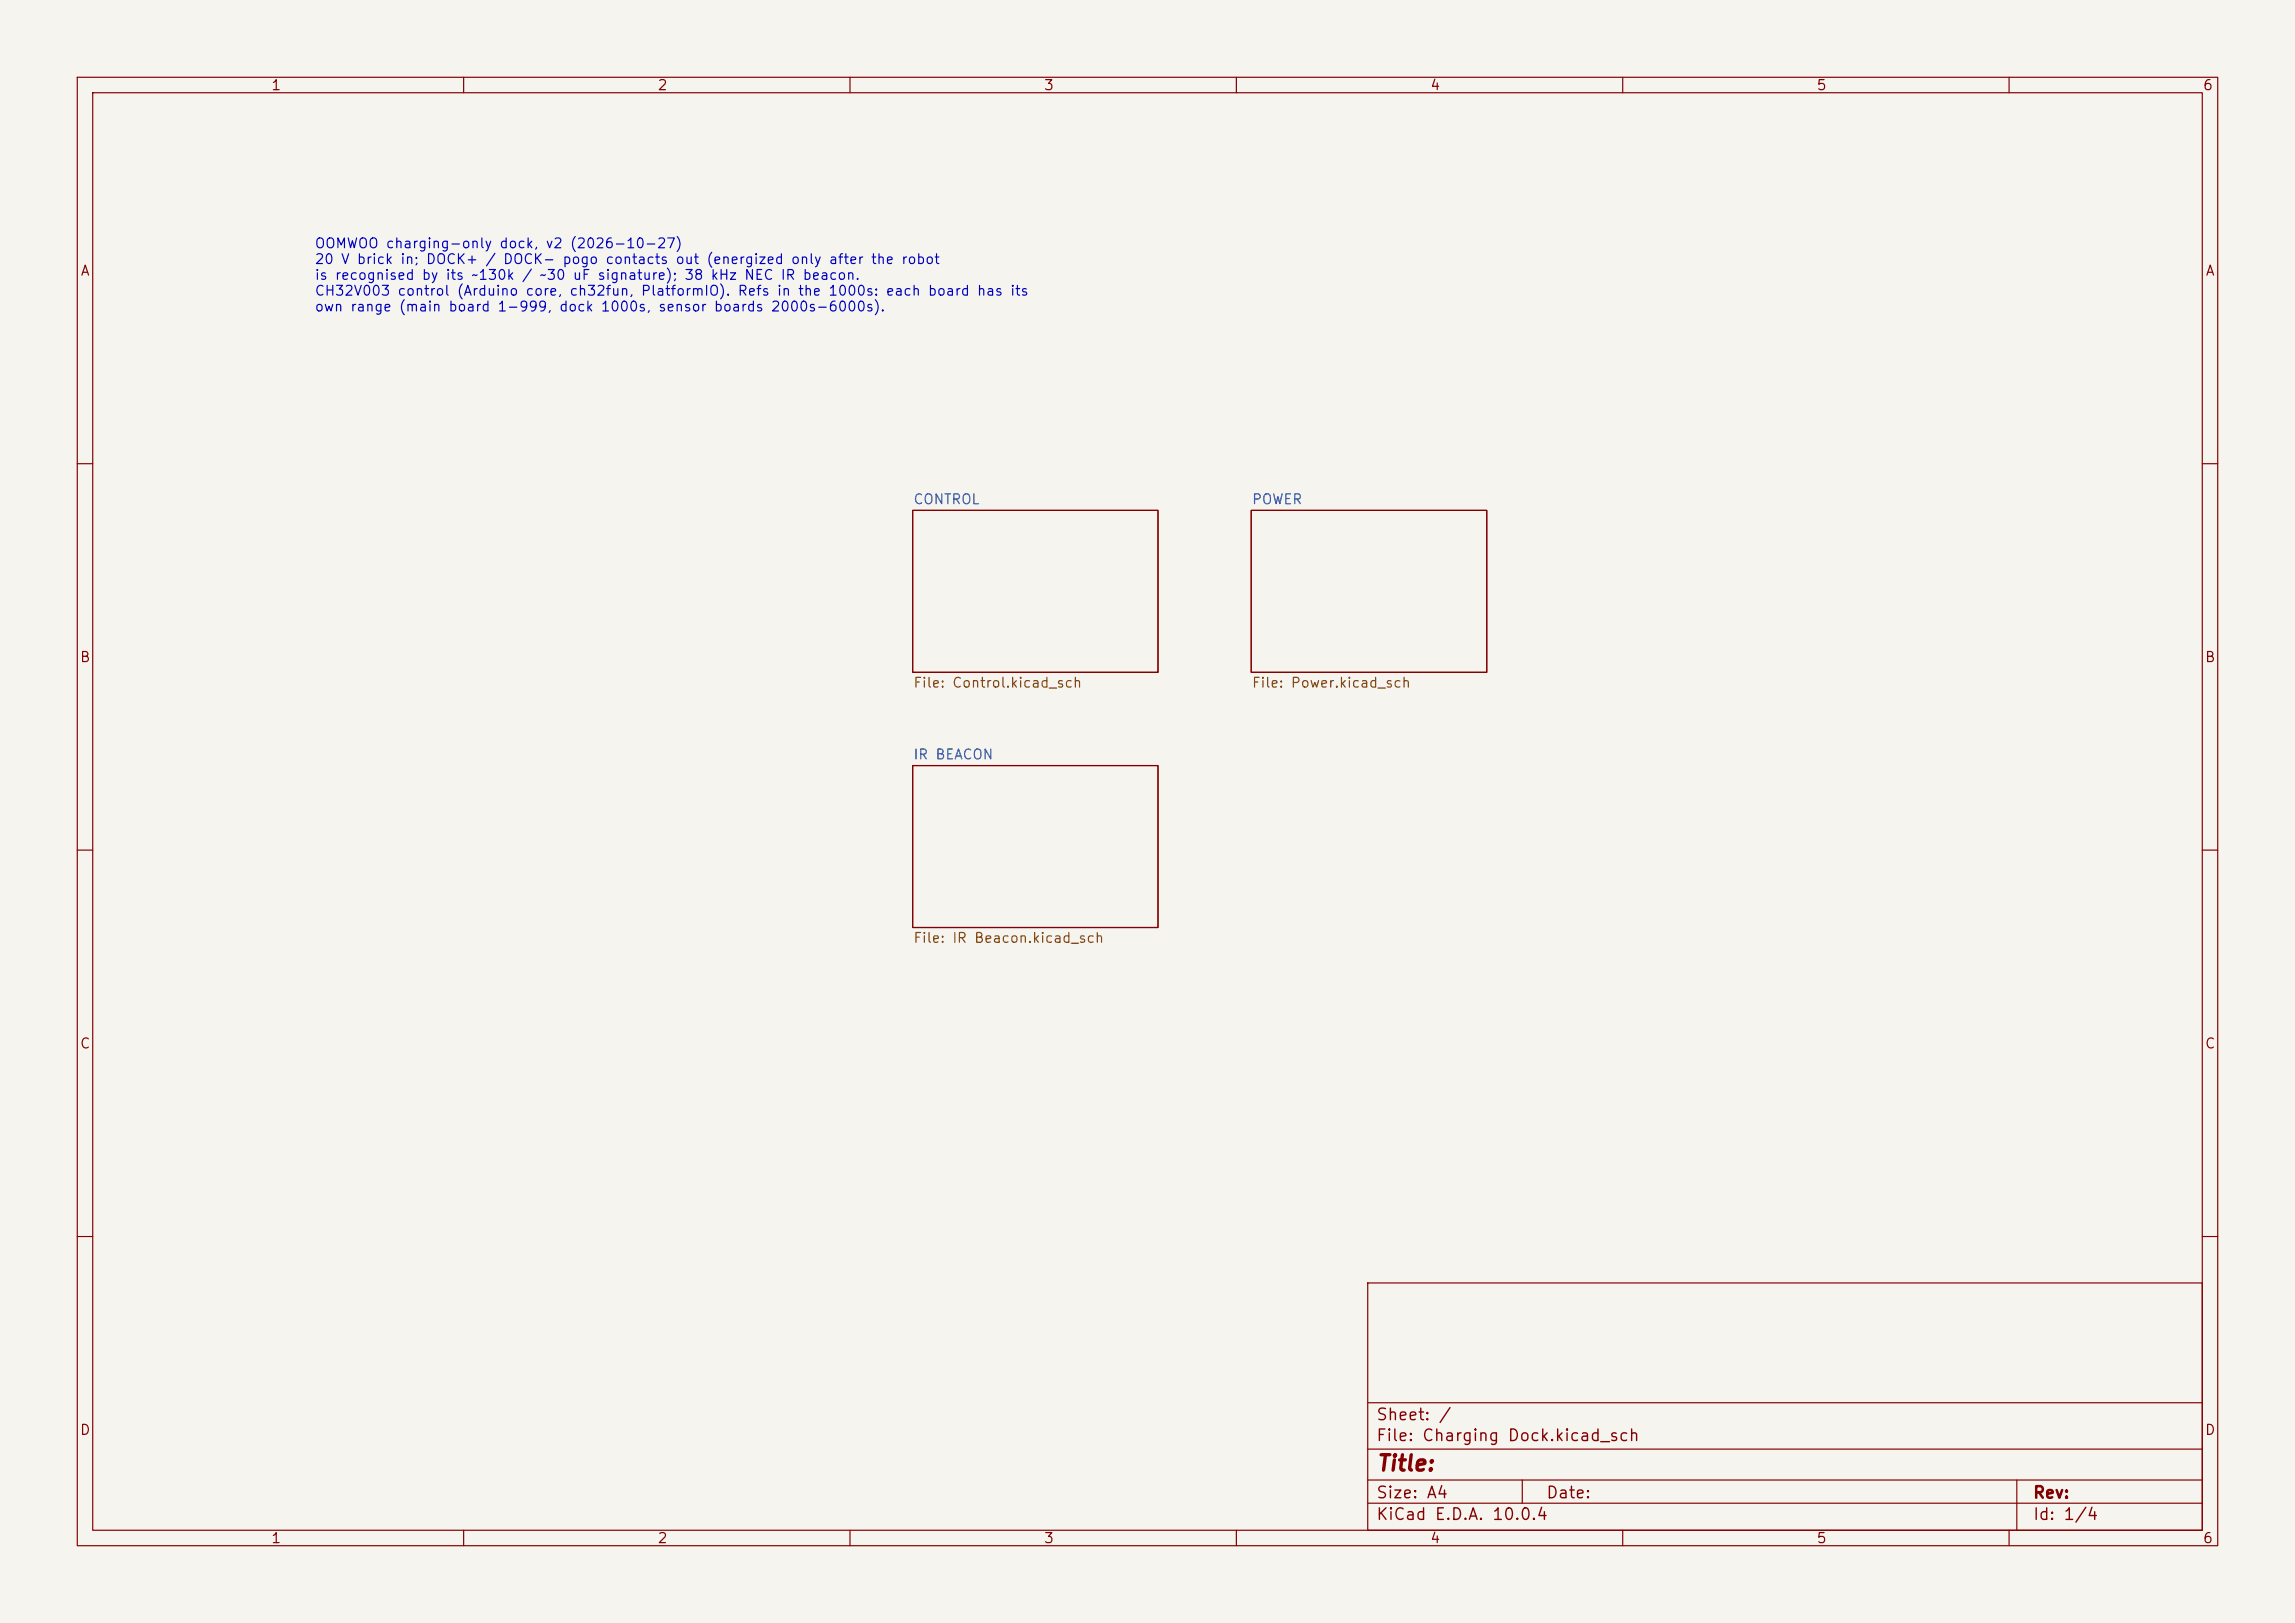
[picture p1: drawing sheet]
<svg xmlns="http://www.w3.org/2000/svg" width="297mm" height="210mm" viewBox="0 0 297 210" stroke-linecap="round" stroke-linejoin="round" font-family="sans-serif">
<defs><g id="words">
<text font-size="2" fill="#840000" x="178" y="190.8">Title:</text>
<g font-size="1.5" fill="#840000">
<text x="178" y="184.2">Sheet: /</text>
<text x="178" y="186.9">File: Charging Dock.kicad_sch</text>
<text x="178" y="197.1">KiCad E.D.A. 10.0.4</text>
<text x="178" y="194.3">Size: A4</text>
<text x="200" y="194.3">Date:</text>
<text x="263" y="194.3">Rev:</text>
<text x="263" y="197.1">Id: 1/4</text>
</g>
<g font-size="1.3" fill="#840000">
<text x="35" y="12">1</text>
<text x="85" y="12">2</text>
<text x="135" y="12">3</text>
<text x="185" y="12">4</text>
<text x="235" y="12">5</text>
<text x="285" y="12">6</text>
<text x="10.3" y="36">A</text>
<text x="285.3" y="36">A</text>
<text x="10.3" y="86">B</text>
<text x="285.3" y="86">B</text>
<text x="10.3" y="136">C</text>
<text x="285.3" y="136">C</text>
<text x="10.3" y="186">D</text>
<text x="285.3" y="186">D</text>
<text x="35" y="200">1</text>
<text x="85" y="200">2</text>
<text x="135" y="200">3</text>
<text x="185" y="200">4</text>
<text x="235" y="200">5</text>
<text x="285" y="200">6</text>
</g>
<g font-size="1.3" fill="#0000c2">
<text x="40.6" y="32.4">OOMWOO charging-only dock, v2 (2026-10-27)</text>
<text x="40.6" y="34.5">20 V brick in; DOCK+ / DOCK- pogo contacts out (energized only after the robot</text>
<text x="40.6" y="36.5">is recognised by its ~130k / ~30 uF signature); 38 kHz NEC IR beacon.</text>
<text x="40.6" y="38.6">CH32V003 control (Arduino core, ch32fun, PlatformIO). Refs in the 1000s: each board has its</text>
<text x="40.6" y="40.6">own range (main board 1-999, dock 1000s, sensor boards 2000s-6000s).</text>
</g>
<g font-size="1.3" fill="#006464">
<text x="118.1" y="65.6">CONTROL</text>
<text x="161.9" y="65.6">POWER</text>
<text x="118.1" y="98.6">IR BEACON</text>
</g>
<g font-size="1.3" fill="#725600">
<text x="118.1" y="89.3">File: Control.kicad_sch</text>
<text x="161.9" y="89.3">File: Power.kicad_sch</text>
<text x="118.1" y="122.3">File: IR Beacon.kicad_sch</text>
</g>
</g></defs>
<path d="M0 0h297v210h-297z" fill="#f5f4ef" stroke="#f5f4ef" stroke-width=".13"/>
<g fill="none" stroke="#840000" stroke-width=".15">
<path d="M10 10h277v190h-277zM12 12h273v186h-273zM60 10v2M110 10v2M160 10v2M210 10v2M260 10v2M10 60h2M118.1 66h31.8v21h-31.8zM161.9 66h30.5v21h-30.5zM285 60h2M118.1 99.1h31.8v20.9h-31.8z"/>
<path d="M10 110h2M285 110h2M10 160h2M177 166h108v32h-108zM285 160h2M60 198v2M110 198v2M160 198v2M177 194.5h108M177 191.5h108M177 187.5h108M177 181.5h108"/>
<path d="M197 191.5v3M210 198v2M260 198v2M261 191.5v6.5"/>
</g>
<use href="#words"/>
</svg>
